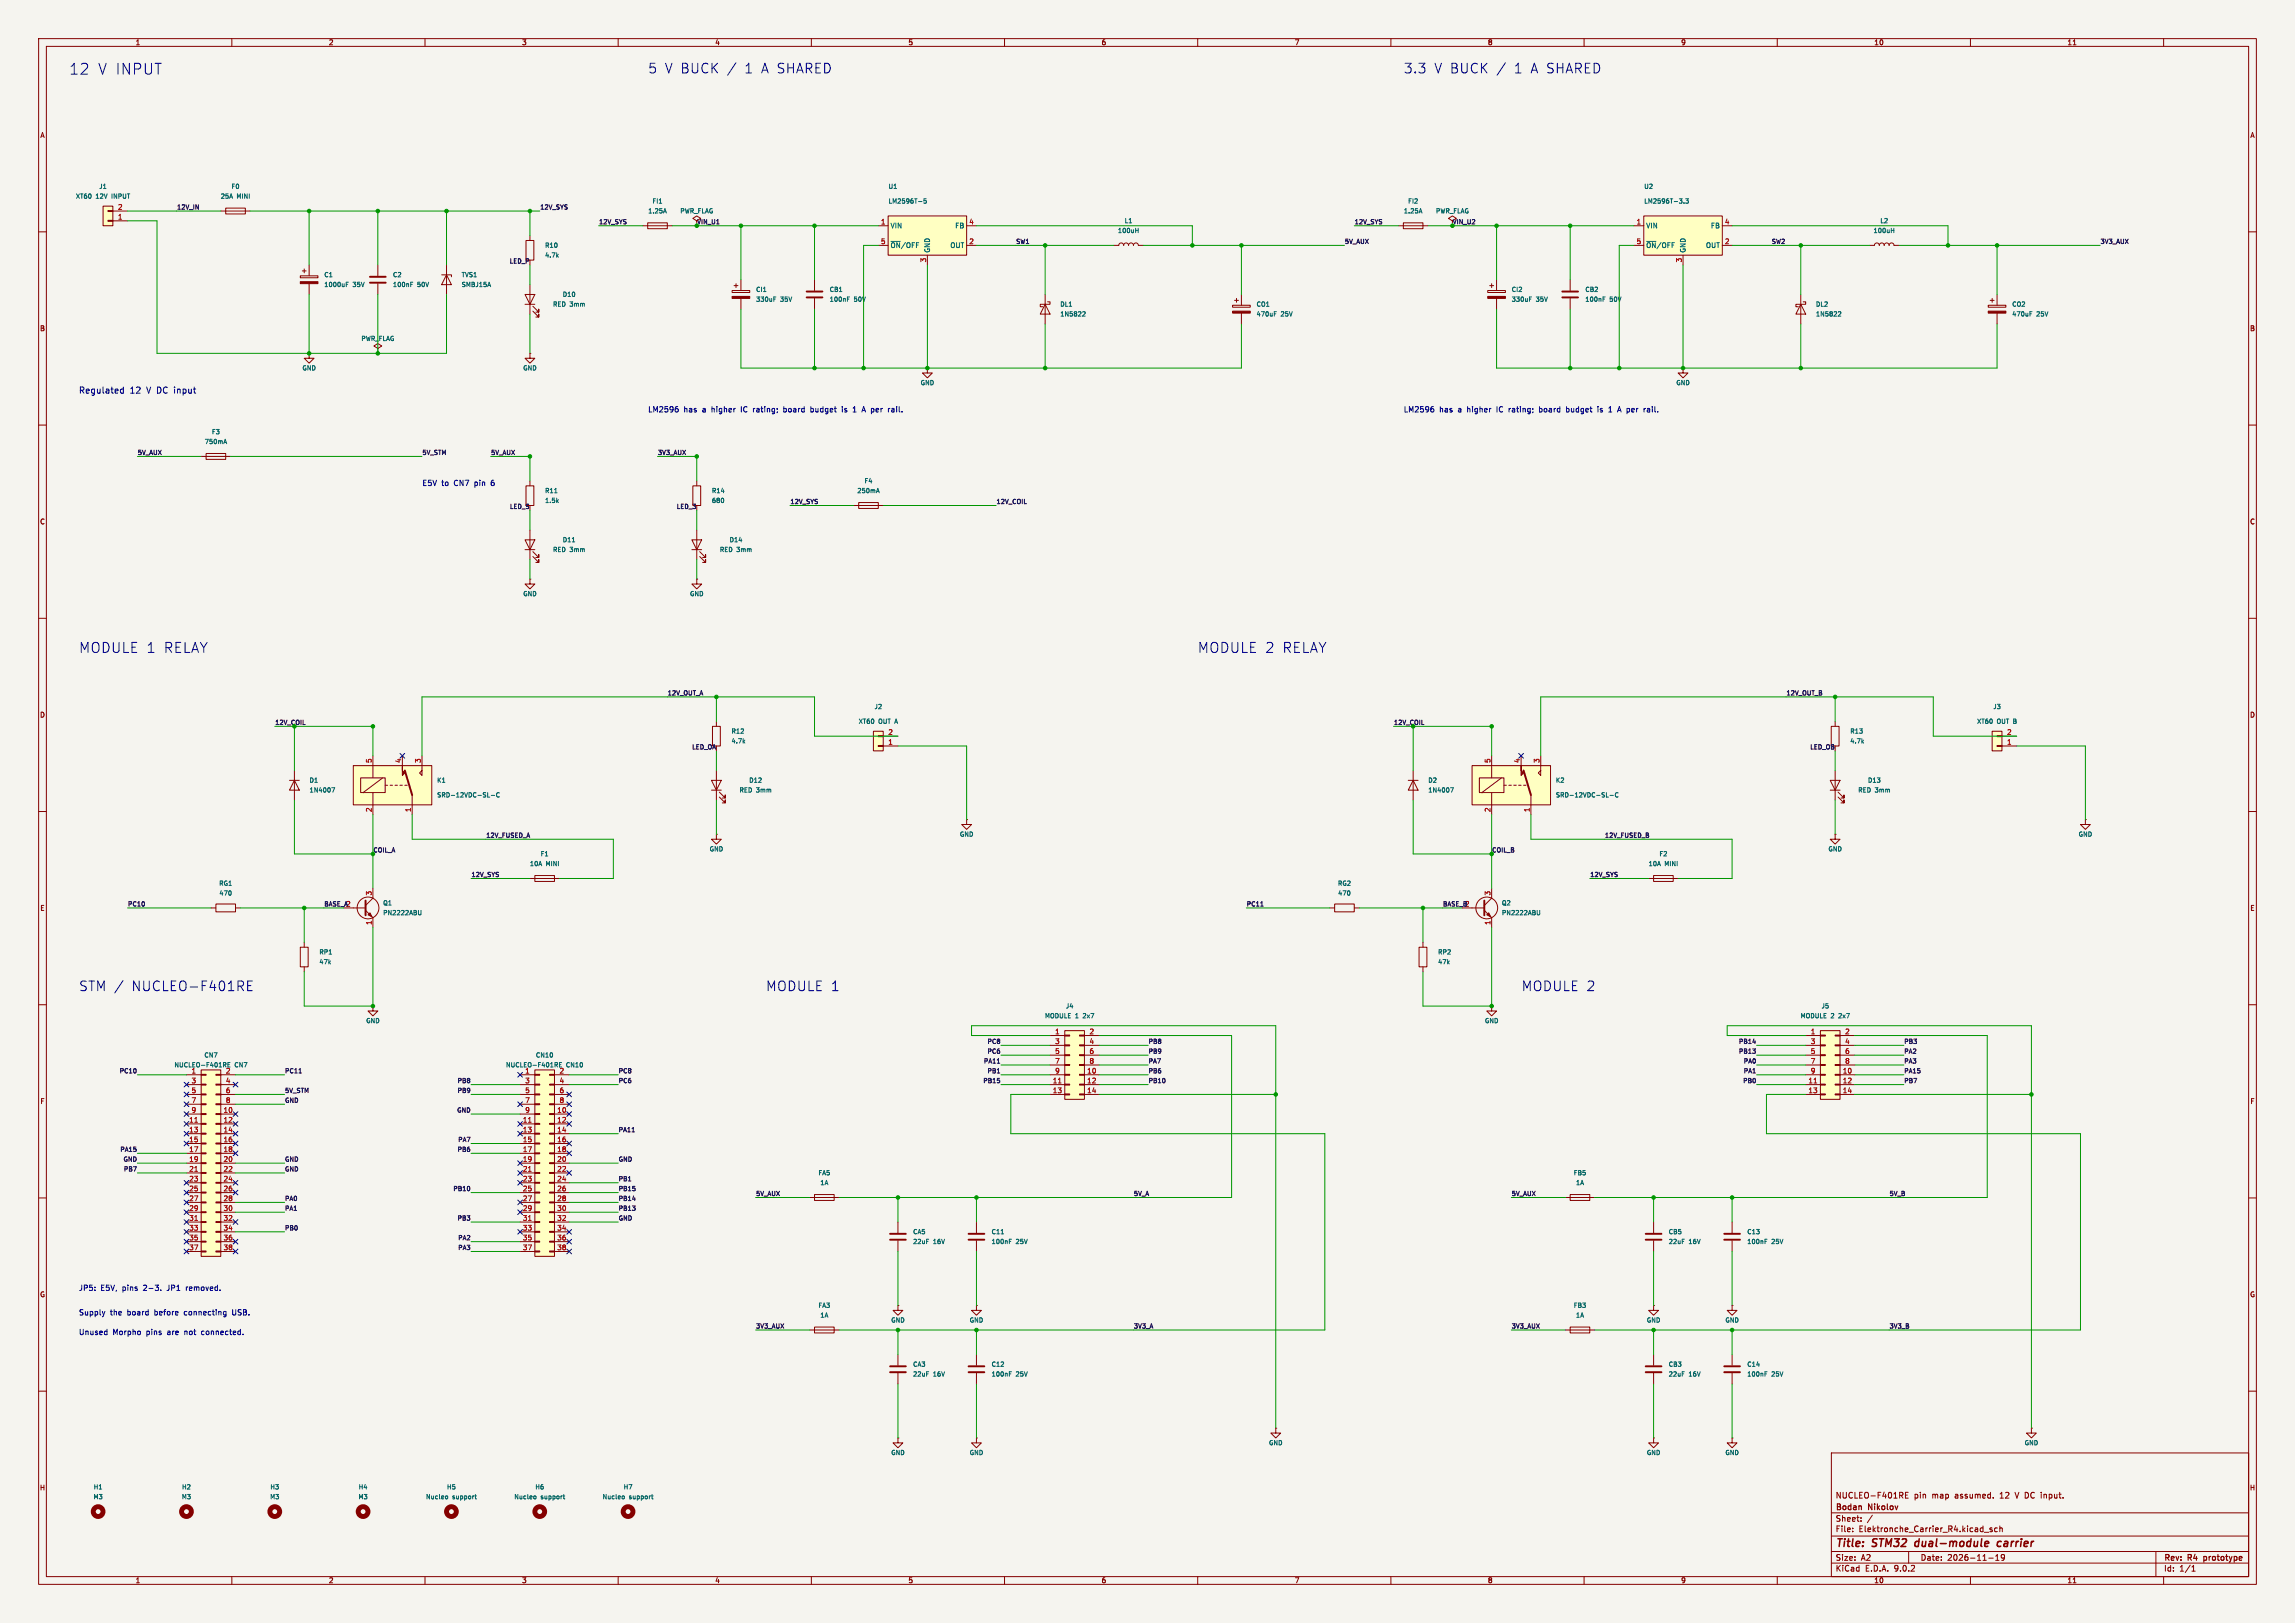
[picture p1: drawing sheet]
<svg xmlns="http://www.w3.org/2000/svg" width="594mm" height="420mm" viewBox="0 0 594 420" stroke-linecap="round" stroke-linejoin="round" font-family="sans-serif">
<defs><g id="words">
<g font-size="3.9" fill="#0000c2">
<text x="17.8" y="19.5">12</text>
<text x="25.1" y="19.5">V INPUT</text>
</g>
<g font-size="3.6" fill="#0000c2">
<text x="20.3" y="169.2">MODULE 1 RELAY</text>
<text x="309.9" y="169.2">MODULE 2 RELAY</text>
</g>
<g font-size="3.5" fill="#0000c2">
<text x="167.6" y="19.2">5 V BUCK /</text>
<text x="192.3" y="19.2">1 A SHARED</text>
<text x="363.2" y="19.2">3.3</text>
<text x="371" y="19.2">V BUCK /</text>
<text x="391.5" y="19.2">1 A SHARED</text>
<text x="20.3" y="256.7">STM /</text>
<text x="33.8" y="256.7">NUCLEO-F401RE</text>
<text x="198.1" y="256.7">MODULE 1</text>
<text x="393.7" y="256.7">MODULE 2</text>
</g>
<g font-size="2.8" fill="#840000">
<text x="475" y="400.9">Title:</text>
<text x="484.7" y="400.9">STM32</text>
<text x="496.5" y="400.9">dual-module</text>
<text x="518.6" y="400.9">carrier</text>
</g>
<g font-size="2.2" fill="#0000c2">
<text x="20.3" y="102.1">Regulated</text>
<text x="33.6" y="102.1">12</text>
<text x="38" y="102.1">V DC input</text>
</g>
<g font-size="2.1" fill="#840000">
<text x="475" y="388">NUCLEO-F401RE</text>
<text x="495.4" y="388">pin</text>
<text x="500.1" y="388">map</text>
<text x="506.1" y="388">assumed.</text>
<text x="517.9" y="388">12</text>
<text x="522.1" y="388">V DC input.</text>
<text x="475" y="394">Sheet:</text>
<text x="475" y="391.2">Bodan</text>
<text x="483.7" y="391.2">Nikolov</text>
<text x="475" y="396.7">File:</text>
<text x="481.1" y="396.7">Elektronche_Carrier_R4.kicad_sch</text>
<text x="475" y="406.9">KiCad</text>
<text x="475" y="404.1">Size:</text>
<text x="481.7" y="404.1">A2</text>
<text x="482.7" y="406.9">E.D.A.</text>
<text x="490.3" y="406.9">9.0.2</text>
<text x="497" y="404.1">Date:</text>
<text x="504" y="404.1">2026-11-19</text>
<text x="560" y="404.3">Rev:</text>
<text x="560" y="406.9">Id:</text>
<text x="564.1" y="406.9">1/1</text>
<text x="566.4" y="404.3">R4</text>
<text x="571.1" y="404.3">prototype</text>
</g>
<g font-size="1.9" fill="#0000c2">
<text x="167.6" y="107">LM2596</text>
<text x="177" y="107">has</text>
<text x="181.9" y="107">a</text>
<text x="184.4" y="107">higher</text>
<text x="192.1" y="107">IC rating;</text>
<text x="203.5" y="107">board</text>
<text x="210.7" y="107">budget</text>
<text x="219" y="107">is</text>
<text x="224.6" y="107">A per</text>
<text x="231.6" y="107">rail.</text>
<text x="363.2" y="107">LM2596</text>
<text x="372.5" y="107">has</text>
<text x="377.4" y="107">a</text>
<text x="380" y="107">higher</text>
<text x="387.7" y="107">IC rating;</text>
<text x="399.1" y="107">board</text>
<text x="406.3" y="107">budget</text>
<text x="414.6" y="107">is</text>
<text x="420.2" y="107">A per</text>
<text x="427.2" y="107">rail.</text>
<text x="109.2" y="126.1">E5V to</text>
<text x="117.6" y="126.1">CN7</text>
<text x="123" y="126.1">pin</text>
<text x="127.5" y="126.1">6</text>
<text x="20.3" y="334.3">JP5:</text>
<text x="26" y="334.3">E5V,</text>
<text x="31.7" y="334.3">pins</text>
<text x="37.3" y="334.3">2-3.</text>
<text x="43.6" y="334.3">JP1</text>
<text x="48.7" y="334.3">removed.</text>
<text x="20.3" y="340.7">Supply</text>
<text x="28.5" y="340.7">the</text>
<text x="33" y="340.7">board</text>
<text x="40.2" y="340.7">before</text>
<text x="48" y="340.7">connecting</text>
<text x="60.7" y="340.7">USB.</text>
<text x="20.3" y="345.8">Unused</text>
<text x="29.2" y="345.8">Morpho</text>
<text x="37.9" y="345.8">pins</text>
<text x="43.5" y="345.8">are</text>
<text x="48.1" y="345.8">not</text>
<text x="52.7" y="345.8">connected.</text>
</g>
<g font-size="1.8" fill="#840000">
<text x="35" y="11.9">1</text>
<text x="85" y="11.9">2</text>
<text x="135" y="11.9">3</text>
<text x="185" y="11.9">4</text>
<text x="235" y="11.9">5</text>
<text x="285" y="11.9">6</text>
<text x="335" y="11.9">7</text>
<text x="385" y="11.9">8</text>
<text x="435" y="11.9">9</text>
<text x="485" y="11.9">10</text>
<text x="535" y="11.9">11</text>
<text x="10.3" y="35.9">A</text>
<text x="582.3" y="35.9">A</text>
<text x="10.3" y="85.9">B</text>
<text x="582.3" y="85.9">B</text>
<text x="10.3" y="135.9">C</text>
<text x="582.3" y="135.9">C</text>
<text x="10.3" y="185.9">D</text>
<text x="582.3" y="185.9">D</text>
<text x="10.3" y="235.9">E</text>
<text x="582.3" y="235.9">E</text>
<text x="10.3" y="285.9">F</text>
<text x="582.3" y="285.9">F</text>
<text x="10.3" y="335.9">G</text>
<text x="582.3" y="335.9">G</text>
<text x="10.2" y="385.9">H</text>
<text x="582.2" y="385.9">H</text>
<text x="35" y="409.9">1</text>
<text x="85" y="409.9">2</text>
<text x="135" y="409.9">3</text>
<text x="185" y="409.9">4</text>
<text x="235" y="409.9">5</text>
<text x="285" y="409.9">6</text>
<text x="335" y="409.9">7</text>
<text x="385" y="409.9">8</text>
<text x="435" y="409.9">9</text>
<text x="485" y="409.9">10</text>
<text x="535" y="409.9">11</text>
</g>
<g font-size="1.8" fill="#a90000">
<text x="30.4" y="56.9">1</text>
<text x="30.4" y="54.4">2</text>
<text x="227.9" y="58.2">1</text>
<text x="250.8" y="58.2">4</text>
<text x="423.5" y="58.2">1</text>
<text x="446.3" y="58.2">4</text>
<text x="227.9" y="63.2">5</text>
<text x="250.8" y="63.2">2</text>
<text x="423.5" y="63.2">5</text>
<text x="446.3" y="63.2">2</text>
<text x="239.8" y="68" transform="rotate(-90 239.8 68)">3</text>
<text x="435.4" y="68" transform="rotate(-90 435.4 68)">3</text>
<text x="229.8" y="190.2">2</text>
<text x="519.4" y="190.2">2</text>
<text x="96.3" y="197.6" transform="rotate(-90 96.3 197.6)">5</text>
<text x="103.9" y="197.6" transform="rotate(-90 103.9 197.6)">4</text>
<text x="109" y="197.6" transform="rotate(-90 109 197.6)">3</text>
<text x="229.8" y="192.8">1</text>
<text x="385.8" y="197.6" transform="rotate(-90 385.8 197.6)">5</text>
<text x="393.4" y="197.6" transform="rotate(-90 393.4 197.6)">4</text>
<text x="398.5" y="197.6" transform="rotate(-90 398.5 197.6)">3</text>
<text x="519.4" y="192.8">1</text>
<text x="96.3" y="210.3" transform="rotate(-90 96.3 210.3)">2</text>
<text x="106.4" y="210.3" transform="rotate(-90 106.4 210.3)">1</text>
<text x="385.8" y="210.3" transform="rotate(-90 385.8 210.3)">2</text>
<text x="396" y="210.3" transform="rotate(-90 396 210.3)">1</text>
<text x="96.3" y="231.8" transform="rotate(-90 96.3 231.8)">3</text>
<text x="385.8" y="231.8" transform="rotate(-90 385.8 231.8)">3</text>
<text x="96.3" y="239.5" transform="rotate(-90 96.3 239.5)">1</text>
<text x="385.8" y="239.5" transform="rotate(-90 385.8 239.5)">1</text>
<text x="273" y="267.7">1</text>
<text x="281.9" y="267.7">2</text>
<text x="468.6" y="267.7">1</text>
<text x="477.4" y="267.7">2</text>
<text x="273" y="270.3">3</text>
<text x="273" y="272.8">5</text>
<text x="273" y="275.3">7</text>
<text x="281.9" y="270.3">4</text>
<text x="281.9" y="272.8">6</text>
<text x="281.9" y="275.3">8</text>
<text x="468.6" y="270.3">3</text>
<text x="468.6" y="272.8">5</text>
<text x="468.6" y="275.3">7</text>
<text x="477.4" y="270.3">4</text>
<text x="477.4" y="272.8">6</text>
<text x="477.4" y="275.3">8</text>
<text x="49.5" y="280.4">3</text>
<text x="58.3" y="280.4">4</text>
<text x="135.8" y="280.4">3</text>
<text x="144.7" y="280.4">4</text>
<text x="272.4" y="280.4">11</text>
<text x="273" y="277.9">9</text>
<text x="281.3" y="277.9">10</text>
<text x="281.3" y="280.4">12</text>
<text x="468" y="280.4">11</text>
<text x="468.6" y="277.9">9</text>
<text x="476.8" y="277.9">10</text>
<text x="476.8" y="280.4">12</text>
<text x="49.5" y="283">5</text>
<text x="49.5" y="285.5">7</text>
<text x="58.3" y="283">6</text>
<text x="58.3" y="285.5">8</text>
<text x="135.8" y="283">5</text>
<text x="135.8" y="285.5">7</text>
<text x="144.7" y="283">6</text>
<text x="144.7" y="285.5">8</text>
<text x="272.4" y="283">13</text>
<text x="281.3" y="283">14</text>
<text x="468" y="283">13</text>
<text x="476.8" y="283">14</text>
<text x="48.9" y="290.6">11</text>
<text x="48.9" y="293.1">13</text>
<text x="49.5" y="288">9</text>
<text x="57.7" y="288">10</text>
<text x="57.7" y="290.6">12</text>
<text x="57.7" y="293.1">14</text>
<text x="135.2" y="290.6">11</text>
<text x="135.2" y="293.1">13</text>
<text x="135.8" y="288">9</text>
<text x="144.1" y="288">10</text>
<text x="144.1" y="290.6">12</text>
<text x="144.1" y="293.1">14</text>
<text x="48.9" y="295.7">15</text>
<text x="48.9" y="298.2">17</text>
<text x="57.7" y="295.7">16</text>
<text x="57.7" y="298.2">18</text>
<text x="135.2" y="295.7">15</text>
<text x="135.2" y="298.2">17</text>
<text x="144.1" y="295.7">16</text>
<text x="144.1" y="298.2">18</text>
<text x="48.9" y="300.7">19</text>
<text x="48.9" y="303.3">21</text>
<text x="48.9" y="305.8">23</text>
<text x="57.7" y="300.7">20</text>
<text x="57.7" y="303.3">22</text>
<text x="57.7" y="305.8">24</text>
<text x="135.2" y="300.7">19</text>
<text x="135.2" y="303.3">21</text>
<text x="135.2" y="305.8">23</text>
<text x="144.1" y="300.7">20</text>
<text x="144.1" y="303.3">22</text>
<text x="144.1" y="305.8">24</text>
<text x="48.9" y="308.4">25</text>
<text x="48.9" y="310.9">27</text>
<text x="57.7" y="308.4">26</text>
<text x="57.7" y="310.9">28</text>
<text x="135.2" y="308.4">25</text>
<text x="135.2" y="310.9">27</text>
<text x="144.1" y="308.4">26</text>
<text x="144.1" y="310.9">28</text>
<text x="48.9" y="313.4">29</text>
<text x="48.9" y="316">31</text>
<text x="57.7" y="313.4">30</text>
<text x="57.7" y="316">32</text>
<text x="135.2" y="313.4">29</text>
<text x="135.2" y="316">31</text>
<text x="144.1" y="313.4">30</text>
<text x="144.1" y="316">32</text>
<text x="48.9" y="318.5">33</text>
<text x="48.9" y="321.1">35</text>
<text x="48.9" y="323.6">37</text>
<text x="57.7" y="318.5">34</text>
<text x="57.7" y="321.1">36</text>
<text x="57.7" y="323.6">38</text>
<text x="135.2" y="318.5">33</text>
<text x="135.2" y="321.1">35</text>
<text x="135.2" y="323.6">37</text>
<text x="144.1" y="318.5">34</text>
<text x="144.1" y="321.1">36</text>
<text x="144.1" y="323.6">38</text>
</g>
<g font-size="1.8" fill="#006464">
<text x="230.4" y="59.3">VIN</text>
<text x="247.1" y="59.3">FB</text>
<text x="426" y="59.3">VIN</text>
<text x="442.7" y="59.3">FB</text>
<text x="230.4" y="64.4">~{ON}/OFF</text>
<text x="240.9" y="65.5" transform="rotate(-90 240.9 65.5)">GND</text>
<text x="245.9" y="64.4">OUT</text>
<text x="426" y="64.4">~{ON}/OFF</text>
<text x="436.5" y="65.5" transform="rotate(-90 436.5 65.5)">GND</text>
<text x="441.4" y="64.4">OUT</text>
<text x="49.5" y="277.9">1</text>
<text x="58.3" y="277.9">2</text>
<text x="135.8" y="277.9">1</text>
<text x="144.7" y="277.9">2</text>
</g>
<g font-size="1.6" fill="#006464">
<text x="19.5" y="51.6">XT60</text>
<text x="24.8" y="51.6">12V</text>
<text x="25.6" y="49.1">J1</text>
<text x="29.1" y="51.6">INPUT</text>
<text x="57" y="51.6">25A</text>
<text x="59.8" y="49.1">F0</text>
<text x="61.3" y="51.6">MINI</text>
<text x="168.8" y="52.9">FI1</text>
<text x="229.9" y="52.9">LM2596T-5</text>
<text x="229.9" y="49.1">U1</text>
<text x="364.3" y="52.9">FI2</text>
<text x="425.4" y="52.9">LM2596T-3.3</text>
<text x="425.4" y="49.1">U2</text>
<text x="167.7" y="55.4">1.25A</text>
<text x="176" y="55.4">PWR_FLAG</text>
<text x="291" y="58">L1</text>
<text x="363.2" y="55.4">1.25A</text>
<text x="371.5" y="55.4">PWR_FLAG</text>
<text x="486.6" y="58">L2</text>
<text x="141" y="64.3">R10</text>
<text x="289.2" y="60.5">100uH</text>
<text x="484.8" y="60.5">100uH</text>
<text x="83.8" y="71.9">C1</text>
<text x="101.6" y="71.9">C2</text>
<text x="119.4" y="71.9">TVS1</text>
<text x="141" y="66.8">4.7k</text>
<text x="83.8" y="74.5">1000uF</text>
<text x="91.3" y="74.5">35V</text>
<text x="101.6" y="74.5">100nF</text>
<text x="108" y="74.5">50V</text>
<text x="119.4" y="74.5">SMBJ15A</text>
<text x="145.5" y="77">D10</text>
<text x="195.6" y="75.7">CI1</text>
<text x="214.6" y="75.7">CB1</text>
<text x="391.1" y="75.7">CI2</text>
<text x="410.2" y="75.7">CB2</text>
<text x="143" y="79.5">RED 3mm</text>
<text x="195.6" y="78.3">330uF</text>
<text x="202" y="78.3">35V</text>
<text x="214.6" y="78.3">100nF</text>
<text x="221" y="78.3">50V</text>
<text x="274.3" y="79.5">DL1</text>
<text x="274.3" y="82.1">1N5822</text>
<text x="325.1" y="82.1">470uF</text>
<text x="325.1" y="79.5">CO1</text>
<text x="331.5" y="82.1">25V</text>
<text x="391.1" y="78.3">330uF</text>
<text x="397.6" y="78.3">35V</text>
<text x="410.2" y="78.3">100nF</text>
<text x="416.6" y="78.3">50V</text>
<text x="469.9" y="79.5">DL2</text>
<text x="469.9" y="82.1">1N5822</text>
<text x="520.7" y="82.1">470uF</text>
<text x="520.7" y="79.5">CO2</text>
<text x="527.1" y="82.1">25V</text>
<text x="93.4" y="88.4">PWR_FLAG</text>
<text x="78.1" y="96.1">GND</text>
<text x="135.3" y="96.1">GND</text>
<text x="238.2" y="99.9">GND</text>
<text x="433.7" y="99.9">GND</text>
<text x="54.7" y="112.6">F3</text>
<text x="52.9" y="115.1">750mA</text>
<text x="223.6" y="125.3">F4</text>
<text x="141" y="127.8">R11</text>
<text x="141" y="130.3">1.5k</text>
<text x="184.1" y="127.8">R14</text>
<text x="184.1" y="130.3">680</text>
<text x="221.8" y="127.8">250mA</text>
<text x="143" y="143">RED 3mm</text>
<text x="145.5" y="140.5">D11</text>
<text x="186.2" y="143">RED 3mm</text>
<text x="188.7" y="140.5">D14</text>
<text x="135.3" y="154.5">GND</text>
<text x="178.5" y="154.5">GND</text>
<text x="226.2" y="183.7">J2</text>
<text x="515.8" y="183.7">J3</text>
<text x="189.2" y="190">R12</text>
<text x="222.1" y="187.5">XT60</text>
<text x="227.4" y="187.5">OUT A</text>
<text x="478.8" y="190">R13</text>
<text x="511.6" y="187.5">XT60</text>
<text x="516.9" y="187.5">OUT B</text>
<text x="189.2" y="192.6">4.7k</text>
<text x="478.8" y="192.6">4.7k</text>
<text x="80" y="202.7">D1</text>
<text x="113" y="202.7">K1</text>
<text x="193.8" y="202.7">D12</text>
<text x="369.6" y="202.7">D2</text>
<text x="402.6" y="202.7">K2</text>
<text x="483.4" y="202.7">D13</text>
<text x="80" y="205.3">1N4007</text>
<text x="113" y="206.5">SRD-12VDC-SL-C</text>
<text x="191.3" y="205.3">RED 3mm</text>
<text x="369.6" y="205.3">1N4007</text>
<text x="402.6" y="206.5">SRD-12VDC-SL-C</text>
<text x="480.8" y="205.3">RED 3mm</text>
<text x="139.8" y="221.8">F1</text>
<text x="183.6" y="220.5">GND</text>
<text x="248.3" y="216.7">GND</text>
<text x="429.4" y="221.8">F2</text>
<text x="473.1" y="220.5">GND</text>
<text x="537.9" y="216.7">GND</text>
<text x="137" y="224.3">10A</text>
<text x="141.3" y="224.3">MINI</text>
<text x="426.6" y="224.3">10A</text>
<text x="430.9" y="224.3">MINI</text>
<text x="56.6" y="229.4">RG1</text>
<text x="56.7" y="231.9">470</text>
<text x="346.2" y="229.4">RG2</text>
<text x="346.2" y="231.9">470</text>
<text x="99" y="237">PN2222ABU</text>
<text x="99" y="234.5">Q1</text>
<text x="388.6" y="237">PN2222ABU</text>
<text x="388.6" y="234.5">Q2</text>
<text x="82.5" y="247.2">RP1</text>
<text x="82.5" y="249.7">47k</text>
<text x="372.1" y="247.2">RP2</text>
<text x="372.1" y="249.7">47k</text>
<text x="270.3" y="263.7">MODULE 1</text>
<text x="275.8" y="261.2">J4</text>
<text x="280.5" y="263.7">2x7</text>
<text x="465.9" y="263.7">MODULE 2</text>
<text x="471.3" y="261.2">J5</text>
<text x="476.1" y="263.7">2x7</text>
<text x="94.7" y="265">GND</text>
<text x="384.2" y="265">GND</text>
<text x="52.8" y="273.9">CN7</text>
<text x="138.6" y="273.9">CN10</text>
<text x="45" y="276.4">NUCLEO-F401RE</text>
<text x="60.7" y="276.4">CN7</text>
<text x="130.8" y="276.4">NUCLEO-F401RE</text>
<text x="146.6" y="276.4">CN10</text>
<text x="211.7" y="304.3">FA5</text>
<text x="407.2" y="304.3">FB5</text>
<text x="212.2" y="306.9">1A</text>
<text x="407.8" y="306.9">1A</text>
<text x="236.2" y="319.6">CA5</text>
<text x="236.2" y="322.1">22uF</text>
<text x="241.5" y="322.1">16V</text>
<text x="256.5" y="322.1">100nF</text>
<text x="256.5" y="319.6">C11</text>
<text x="262.9" y="322.1">25V</text>
<text x="431.8" y="322.1">22uF</text>
<text x="431.8" y="319.6">CB5</text>
<text x="437.1" y="322.1">16V</text>
<text x="452.1" y="322.1">100nF</text>
<text x="452.1" y="319.6">C13</text>
<text x="458.5" y="322.1">25V</text>
<text x="211.7" y="338.6">FA3</text>
<text x="212.2" y="341.2">1A</text>
<text x="407.2" y="338.6">FB3</text>
<text x="407.8" y="341.2">1A</text>
<text x="230.5" y="342.4">GND</text>
<text x="250.9" y="342.4">GND</text>
<text x="426.1" y="342.4">GND</text>
<text x="446.4" y="342.4">GND</text>
<text x="236.2" y="353.9">CA3</text>
<text x="256.5" y="353.9">C12</text>
<text x="431.8" y="353.9">CB3</text>
<text x="452.1" y="353.9">C14</text>
<text x="236.2" y="356.4">22uF</text>
<text x="241.5" y="356.4">16V</text>
<text x="256.5" y="356.4">100nF</text>
<text x="262.9" y="356.4">25V</text>
<text x="431.8" y="356.4">22uF</text>
<text x="437.1" y="356.4">16V</text>
<text x="452.1" y="356.4">100nF</text>
<text x="458.5" y="356.4">25V</text>
<text x="230.5" y="376.7">GND</text>
<text x="250.9" y="376.7">GND</text>
<text x="328.3" y="374.2">GND</text>
<text x="426.1" y="376.7">GND</text>
<text x="446.4" y="376.7">GND</text>
<text x="523.9" y="374.2">GND</text>
<text x="24.1" y="388.2">M3</text>
<text x="24.1" y="385.6">H1</text>
<text x="46.9" y="388.2">M3</text>
<text x="47" y="385.6">H2</text>
<text x="69.8" y="388.2">M3</text>
<text x="69.9" y="385.6">H3</text>
<text x="92.7" y="388.2">M3</text>
<text x="92.7" y="385.6">H4</text>
<text x="110.1" y="388.2">Nucleo</text>
<text x="115.6" y="385.6">H5</text>
<text x="117.1" y="388.2">support</text>
<text x="133" y="388.2">Nucleo</text>
<text x="138.4" y="385.6">H6</text>
<text x="140" y="388.2">support</text>
<text x="155.8" y="388.2">Nucleo</text>
<text x="161.3" y="385.6">H7</text>
<text x="162.8" y="388.2">support</text>
</g>
<g font-size="1.6" fill="#0f0f0f">
<text x="45.7" y="54.3">12V_IN</text>
<text x="139.7" y="54.3">12V_SYS</text>
<text x="154.9" y="58.1">12V_SYS</text>
<text x="180.3" y="58.1">VIN_U1</text>
<text x="350.5" y="58.1">12V_SYS</text>
<text x="375.9" y="58.1">VIN_U2</text>
<text x="262.9" y="63.2">SW1</text>
<text x="348" y="63.2">5V_AUX</text>
<text x="458.5" y="63.2">SW2</text>
<text x="543.6" y="63.2">3V3_AUX</text>
<text x="131.8" y="68.3">LED_P</text>
<text x="35.6" y="117.8">5V_AUX</text>
<text x="109.2" y="117.8">5V_STM</text>
<text x="127" y="117.8">5V_AUX</text>
<text x="170.2" y="117.8">3V3_AUX</text>
<text x="131.8" y="131.8">LED_S</text>
<text x="175" y="131.8">LED_3</text>
<text x="204.5" y="130.5">12V_SYS</text>
<text x="257.8" y="130.5">12V_COIL</text>
<text x="172.7" y="180">12V_OUT_A</text>
<text x="462.3" y="180">12V_OUT_B</text>
<text x="71.1" y="187.6">12V_COIL</text>
<text x="360.7" y="187.6">12V_COIL</text>
<text x="179" y="194">LED_OA</text>
<text x="468.4" y="194">LED_OB</text>
<text x="96.5" y="220.7">COIL_A</text>
<text x="125.7" y="216.9">12V_FUSED_A</text>
<text x="386.1" y="220.7">COIL_B</text>
<text x="415.3" y="216.9">12V_FUSED_B</text>
<text x="121.9" y="227">12V_SYS</text>
<text x="411.5" y="227">12V_SYS</text>
<text x="33" y="234.6">PC10</text>
<text x="83.8" y="234.6">BASE_A2</text>
<text x="322.6" y="234.6">PC11</text>
<text x="373.4" y="234.6">BASE_B2</text>
<text x="254.5" y="275.3">PA11</text>
<text x="255.5" y="270.2">PC8</text>
<text x="255.5" y="272.7">PC6</text>
<text x="297.2" y="270.2">PB8</text>
<text x="297.2" y="272.7">PB9</text>
<text x="297.2" y="275.3">PA7</text>
<text x="449.9" y="272.7">PB13</text>
<text x="449.9" y="270.2">PB14</text>
<text x="451.2" y="275.3">PA0</text>
<text x="492.8" y="270.2">PB3</text>
<text x="492.8" y="272.7">PA2</text>
<text x="492.8" y="275.3">PA3</text>
<text x="30.8" y="277.8">PC10</text>
<text x="73.7" y="277.8">PC11</text>
<text x="118.3" y="280.4">PB8</text>
<text x="160" y="277.8">PC8</text>
<text x="160" y="280.4">PC6</text>
<text x="254.4" y="280.4">PB15</text>
<text x="255.5" y="277.8">PB1</text>
<text x="297.2" y="277.8">PB6</text>
<text x="297.2" y="280.4">PB10</text>
<text x="451" y="280.4">PB0</text>
<text x="451.2" y="277.8">PA1</text>
<text x="492.8" y="277.8">PA15</text>
<text x="492.8" y="280.4">PB7</text>
<text x="73.7" y="282.9">5V_STM</text>
<text x="73.7" y="285.4">GND</text>
<text x="118.2" y="288">GND</text>
<text x="118.3" y="282.9">PB9</text>
<text x="160" y="293.1">PA11</text>
<text x="31" y="298.1">PA15</text>
<text x="118.3" y="298.1">PB6</text>
<text x="118.5" y="295.6">PA7</text>
<text x="31.8" y="300.7">GND</text>
<text x="31.9" y="303.2">PB7</text>
<text x="73.7" y="303.2">GND</text>
<text x="73.7" y="300.7">GND</text>
<text x="160" y="300.7">GND</text>
<text x="160" y="305.8">PB1</text>
<text x="73.7" y="310.8">PA0</text>
<text x="117.2" y="308.3">PB10</text>
<text x="160" y="308.3">PB15</text>
<text x="160" y="310.8">PB14</text>
<text x="195.6" y="309.6">5V_AUX</text>
<text x="293.4" y="309.6">5V_A</text>
<text x="391.2" y="309.6">5V_AUX</text>
<text x="488.9" y="309.6">5V_B</text>
<text x="73.7" y="313.4">PA1</text>
<text x="118.3" y="315.9">PB3</text>
<text x="160" y="313.4">PB13</text>
<text x="160" y="315.9">GND</text>
<text x="73.7" y="318.5">PB0</text>
<text x="118.5" y="321">PA2</text>
<text x="118.5" y="323.5">PA3</text>
<text x="195.6" y="343.9">3V3_AUX</text>
<text x="293.4" y="343.9">3V3_A</text>
<text x="391.2" y="343.9">3V3_AUX</text>
<text x="488.9" y="343.9">3V3_B</text>
</g>
</g></defs>
<path d="M0 0h594v420h-594z" fill="#f5f4ef" stroke="#f5f4ef" stroke-width=".26"/>
<g fill="none" stroke="#840000" stroke-width=".26">
<path d="M10 10h574v400h-574zM12 12h570v396h-570zM60 10v2M110 10v2M160 10v2M210 10v2M260 10v2M310 10v2M360 10v2M410 10v2M460 10v2M510 10v2"/>
<path d="M536.6 11.6h.7M560 10v2M10 60h2M270.5 78.7l1.3 2.6h-2.6zM270.5 76.2v7.6M271.1 78.1h.7v.6h-2.6v.7h.7M582 60h2M10 110h2M582 110h2M10 160h2M582 160h2M10 210h2"/>
<path d="M582 210h2M10 260h2M582 260h2M10 310h2M582 310h2M10 360h2M474 376h108v32h-108zM582 360h2M474 397.5h108M474 391.5h108M479.5 396.2v.2M479.5 395.4v.2"/>
<path d="M481.7 393.5v.2M481.7 392.7v.2M484.6 392.1l-1.3 1.9M493.2 386.9h.5M493.9 386.2h-.7v1.5h.7M513.6 396.5h1.1M515.6 395.4h-.4l-.2 .2 .1 .2 .5 .1v.4h-.6M515.9 387.5v.2M517 395.4h-.5l-.3 .3 .2 .6h.6M517.6 395.5l.6-.1v1M517.6 394.9v1.5M60 408v2"/>
<path d="M110 408v2M160 408v2M210 408v2M260 408v2M310 408v2M360 408v2M410 408v2M460 408v2M474 404.5h108M474 401.5h108M494 401.5v3M510 408v2"/>
<path d="M514.7 403.2h1.2M516.5 403.8h.9M516.5 402.7l.5-.4v1.5M518.8 402.9l-.3 .3-.4-.1-.1-.7 .5-.1 .3 .3-.1 .8-.2 .3-.4 .1M536.6 409.6h.7M558 401.5v6.5M560 408v2M567.3 406.6h.9M567.3 405.5l.4-.4v1.5"/>
</g>
<path d="M570.4 402.8v1.5M570.4 403.7l.2 .1M570.6 402.8h-.2" fill="none" stroke="#840000" stroke-width=".3"/>
<path d="M495.8 399.1l-.2 .7 .3 .4M514.1 398.9l.5 .1 .1 .3-1 .2M518 399h-.8l-.3 .8 .4 .4 .5-.1M514.5 400.1l-.6 .1" fill="none" stroke="#840000" stroke-width=".4"/>
<path d="M280.4 80.7h.4l.1 .3-.7 .8h.7" fill="none" stroke="#006464" stroke-width=".26"/>
<path d="M515.6 189.2h2.6v5.1h-2.6z" fill="#ffffc2"/>
<g fill="none" stroke="#840000" stroke-width=".26">
<path d="M319 79h4.6v.5h-4.6zM319.5 77.7h1M320 77.2v1M321.3 76.2v2.8M321.3 81v2.8M474 188h2v5h-2zM475 186.7v1.3M475 199.4v7.6M515.6 189.2h2.6v5.1h-2.6zM516.9 192.9h1.3v.3h-1.3zM516.9 190.4h1.3v.2h-1.3zM518.2 193h3.8"/>
<path d="M518.2 190.5h3.8M250.2 212.1v1.3h1.3l-1.3 1.2-1.3-1.2h1.3M250.2 212.1h.1M473.7 201.9h2.5l-1.2 2.6zM473.7 204.5h2.5M475 215.9v1.3h1.2l-1.2 1.2-1.3-1.2h1.3M475 215.9h.1M475.7 206.2l1.6 1.6v-.8v.8h-.8M475.7 205l1.6 1.5v-.8v.8h-.8M539.7 212.1v1.3h1.3l-1.3 1.2-1.2-1.2h1.2M539.7 212.1h.1M344.2 235h1.2"/>
<path d="M345.4 233.9h5.1v2.1h-5.1zM350.5 235h1.3M426.7 227.3h7.6M428 226.6h5.1v1.5h-5.1z"/>
</g>
<path d="M329.8 81.2h.4M329.8 80.7h.6M349.3 230.7v.7" fill="none" stroke="#006464" stroke-width=".26"/>
<path d="M319 80.5h4.6v.5h-4.6z" fill="#840000" stroke="#840000" stroke-width=".26"/>
<path d="M471.2 266.7h5v17.8h-5z" fill="#ffffc2"/>
<g fill="none" stroke="#840000" stroke-width=".26">
<path d="M97.8 68.6v2.8M97.8 73.4v2.8M114.3 71.1h2.5v.5M115.6 71.1l1.2 2.6h-2.5zM115.6 68.6v7.6M135.9 76.2h2.5l-1.2 2.5zM135.9 78.7h2.5M137.2 73.7v7.6M137.9 79.2l1.5 1.6v-.8v.8h-.7M288.3 63.5h1.3l.1-.4 .5-.2 .4 .2 .2 .4 .2-.4 .5-.2 .4 .2 .2 .4 .2-.4 .4-.2 .5 .2 .2 .4 .2-.4 .4-.2 .5 .2 .1 .4h1.3M97.8 90.2l1-.7-1-.6-1 .6 1 .7v1.2M97.8 91.4h.1"/>
<path d="M137.9 80.5l1.5 1.5v-.7v.7h-.7M467.4 268h3.8M467.4 270.5h3.8M467.4 273.1h3.8M467.4 275.6h3.8M467.4 278.1h3.8M471.2 266.7h5v17.8h-5zM471.2 267.8h1.2v.3h-1.2zM471.2 270.4h1.2v.2h-1.2zM471.2 272.9h1.2v.3h-1.2zM471.2 275.5h1.2v.2h-1.2zM471.2 278h1.2v.3h-1.2z"/>
<path d="M475 267.8h1.2v.3h-1.2zM475 270.4h1.2v.2h-1.2zM475 272.9h1.2v.3h-1.2zM475 275.5h1.2v.2h-1.2zM475 278h1.2v.3h-1.2zM476.2 268h3.9M476.2 270.5h3.9M476.2 273.1h3.9M476.2 275.6h3.9M476.2 278.1h3.9M467.4 280.7h3.8M467.4 283.2h3.8"/>
<path d="M471.2 280.5h1.2v.3h-1.2zM471.2 283.1h1.2v.2h-1.2zM475 280.5h1.2v.3h-1.2zM475 283.1h1.2v.2h-1.2zM476.2 280.7h3.9M476.2 283.2h3.9M232.4 316.2v2.8M405.1 309.9h7.6M406.4 309.1h5.1v1.5h-5.1zM428 316.2v2.8M448.3 316.2v2.8M232.4 321.1v2.8"/>
<path d="M252.7 337.8v1.3h1.3l-1.3 1.3-1.2-1.3h1.2M252.7 337.8h.1M428 337.8v1.3h1.3l-1.3 1.3-1.3-1.3h1.3M428 337.8h.1M428 321.1v2.8M448.3 337.8v1.3h1.3l-1.3 1.3-1.3-1.3h1.3M448.3 337.8h.1M448.3 321.1v2.8M209.5 344.2h7.7M210.8 343.4h5.1v1.5h-5.1zM232.4 350.5v2.8M232.4 355.3v2.8"/>
<path d="M252.7 350.5v2.8M252.7 355.3v2.8M405.1 344.2h7.6M406.4 343.4h5.1v1.5h-5.1zM428 350.5v2.8M428 355.3v2.8M448.3 350.5v2.8M448.3 355.3v2.8M232.4 372.1v1.3h1.3l-1.3 1.3-1.3-1.3h1.3M232.4 372.1h.1M252.7 372.1v1.3h1.3l-1.3 1.3-1.2-1.3h1.2M252.7 372.1h.1"/>
<path d="M330.2 369.6v1.2h1.3l-1.3 1.3-1.3-1.3h1.3M330.2 369.6h.1M428 372.1v1.3h1.3l-1.3 1.3-1.3-1.3h1.3M428 372.1h.1M448.3 372.1v1.3h1.3l-1.3 1.3-1.3-1.3h1.3M448.3 372.1h.1M525.8 369.6v1.2h1.2l-1.2 1.3-1.3-1.3h1.3M525.8 369.6h.1"/>
</g>
<path d="M469.5 280.3h.7" fill="none" stroke="#a90000" stroke-width=".26"/>
<g fill="none" stroke="#006464" stroke-width=".26">
<path d="M293.9 59.6h.7M294.6 59.1v1.1M106.3 73.6h.4M106.3 73h.5M239.8 320.7h.6M435.4 320.7h.6M456.8 320.7h.6M456.8 321.2h.4M239.8 355h.6M261.2 355h.6M261.2 355.5h.4M435.4 355h.6"/>
<path d="M456.8 355h.6M456.8 355.5h.4"/>
</g>
<g fill="none" stroke="#840000" stroke-width=".51">
<path d="M95.8 71.6h4M95.8 73.2h4M230.4 319.3h4M426 319.3h4M446.3 319.3h4M230.4 320.8h4M426 320.8h4M446.3 320.8h4M230.4 353.6h4M230.4 355.1h4M250.7 353.6h4.1M250.7 355.1h4.1"/>
<path d="M426 353.6h4M426 355.1h4M446.3 353.6h4M446.3 355.1h4"/>
</g>
<path d="M275.6 266.7h5.1v17.8h-5.1z" fill="#ffffc2"/>
<g fill="none" stroke="#840000" stroke-width=".26">
<path d="M166.4 58.4h7.6M167.6 57.7h5.1v1.5h-5.1zM189.5 75.2h4.6v.5h-4.6zM190 73.9h1M190.5 73.4v1M191.8 72.4v2.8M191.8 77.2v2.8M210.8 72.4v2.8M210.8 77.2v2.8M76.2 199.4v7.6M74.9 201.9h2.6M76.2 201.9l1.3 2.6h-2.6z"/>
<path d="M54.6 235h1.3M55.9 233.9h5.1v2.1h-5.1zM61 235h1.2M88.9 235h5.7M94.6 235.6l1.9 1.9v2.5M96.5 229.9v2.5l-1.9 1.9M137.2 227.3h7.6M138.4 226.6h5.1v1.5h-5.1zM77.7 245.1h2.1v5.1h-2.1zM78.7 243.8v1.3M78.7 250.2v1.3M271.8 268h3.8"/>
<path d="M271.8 270.5h3.8M271.8 273.1h3.8M271.8 275.6h3.8M271.8 278.1h3.8M275.6 266.7h5.1v17.8h-5.1zM275.6 267.8h1.3v.3h-1.3zM275.6 270.4h1.3v.2h-1.3zM275.6 272.9h1.3v.3h-1.3zM275.6 275.5h1.3v.2h-1.3zM275.6 278h1.3v.3h-1.3zM279.4 267.8h1.3v.3h-1.3zM279.4 270.4h1.3v.2h-1.3z"/>
<path d="M279.4 272.9h1.3v.3h-1.3zM279.4 275.5h1.3v.2h-1.3zM279.4 278h1.3v.3h-1.3zM280.7 268h3.8M280.7 270.5h3.8M280.7 273.1h3.8M280.7 275.6h3.8M280.7 278.1h3.8M271.8 280.7h3.8M271.8 283.2h3.8M275.6 280.5h1.3v.3h-1.3zM275.6 283.1h1.3v.2h-1.3z"/>
<path d="M279.4 280.5h1.3v.3h-1.3zM279.4 283.1h1.3v.2h-1.3zM280.7 280.7h3.8M280.7 283.2h3.8"/>
<circle cx="95.2" cy="234.9" r="2.82"/>
</g>
<path d="M273.9 280.3h.8" fill="none" stroke="#a90000" stroke-width=".26"/>
<g fill="none" stroke="#006464" stroke-width=".26">
<path d="M172.1 54l.4 1.1M200.3 77.4h.4M200.3 76.8h.5M219.3 77.4h.4M219.3 76.8h.6M85.9 203.8h.7l-.5 1.2M59.8 230.7v.7M109 235.6v.9l-.5 .2M115.5 387.1l.4 .2-.1 .5-.3 .1M122.9 387.1h.4M123.1 386.7v1l.2 .2M138.4 387.1l.3 .2v.5l-.3 .1"/>
<path d="M145.8 387.1h.4M145.9 386.7v1l.3 .2M161.2 387.1l.4 .2-.1 .5-.3 .1M168.6 387.1h.4M168.8 386.7v1l.2 .2"/>
</g>
<path d="M208.8 75.4h4.1M208.8 77h4.1M94.6 233v3.9" fill="none" stroke="#840000" stroke-width=".51"/>
<g fill="#840000" stroke="#840000" stroke-width=".26">
<path d="M189.5 76.7h4.6v.5h-4.6z"/>
<path d="M95.2 236.7l.6-.5 .5 1z"/>
</g>
<g fill="none" stroke="#840000" stroke-width="1.3">
<circle cx="116.8" cy="391.2" r="1.27"/>
<circle cx="139.7" cy="391.2" r="1.27"/>
<circle cx="162.6" cy="391.2" r="1.27"/>
</g>
<path d="M138.4 276.9h5.1v48.2h-5.1z" fill="#ffffc2"/>
<g fill="none" stroke="#840000" stroke-width=".26">
<path d="M96.5 260.4v1.2h1.3l-1.3 1.3-1.3-1.3h1.3M96.5 260.4h.1M134.6 278.1h3.8M138.4 276.9h5.1v48.2h-5.1zM138.4 278h1.3v.3h-1.3zM142.2 278h1.3v.3h-1.3zM143.5 278.1h3.8M134.6 280.7h3.8M134.6 283.2h3.8M134.6 285.8h3.8M134.6 288.3h3.8M134.6 290.8h3.8"/>
<path d="M134.6 293.4h3.8M134.6 295.9h3.8M134.6 298.5h3.8M138.4 280.5h1.3v.3h-1.3zM138.4 283.1h1.3v.2h-1.3zM138.4 285.6h1.3v.3h-1.3zM138.4 288.2h1.3v.2h-1.3zM138.4 290.7h1.3v.3h-1.3zM138.4 293.2h1.3v.3h-1.3zM138.4 295.8h1.3v.2h-1.3zM138.4 298.3h1.3v.3h-1.3zM142.2 280.5h1.3v.3h-1.3z"/>
<path d="M142.2 283.1h1.3v.2h-1.3zM142.2 285.6h1.3v.3h-1.3zM142.2 288.2h1.3v.2h-1.3zM142.2 290.7h1.3v.3h-1.3zM142.2 293.2h1.3v.3h-1.3zM142.2 295.8h1.3v.2h-1.3zM142.2 298.3h1.3v.3h-1.3zM143.5 280.7h3.8M143.5 283.2h3.8M143.5 285.8h3.8M143.5 288.3h3.8M143.5 290.8h3.8"/>
<path d="M143.5 293.4h3.8M143.5 295.9h3.8M143.5 298.5h3.8M134.6 301h3.8M134.6 303.5h3.8M134.6 306.1h3.8M134.6 308.6h3.8M134.6 311.2h3.8M134.6 313.7h3.8M134.6 316.2h3.8M134.6 318.8h3.8M138.4 300.9h1.3v.2h-1.3z"/>
<path d="M138.4 303.4h1.3v.3h-1.3zM138.4 305.9h1.3v.3h-1.3zM138.4 308.5h1.3v.2h-1.3zM138.4 311h1.3v.3h-1.3zM138.4 313.6h1.3v.2h-1.3zM138.4 316.1h1.3v.3h-1.3zM138.4 318.6h1.3v.3h-1.3zM142.2 300.9h1.3v.2h-1.3zM142.2 303.4h1.3v.3h-1.3zM142.2 305.9h1.3v.3h-1.3zM142.2 308.5h1.3v.2h-1.3zM142.2 311h1.3v.3h-1.3z"/>
<path d="M142.2 313.6h1.3v.2h-1.3zM142.2 316.1h1.3v.3h-1.3zM142.2 318.6h1.3v.3h-1.3zM143.5 301h3.8M143.5 303.5h3.8M143.5 306.1h3.8M143.5 308.6h3.8M143.5 311.2h3.8M143.5 313.7h3.8M143.5 316.2h3.8M143.5 318.8h3.8M134.6 321.3h3.8"/>
<path d="M134.6 323.9h3.8M138.4 321.2h1.3v.2h-1.3zM138.4 323.7h1.3v.3h-1.3zM142.2 321.2h1.3v.2h-1.3zM142.2 323.7h1.3v.3h-1.3zM143.5 321.3h3.8M143.5 323.9h3.8"/>
</g>
<path d="M136.8 290.4h.7M136.8 303.1h.7M136.8 315.8h.7" fill="none" stroke="#a90000" stroke-width=".26"/>
<path d="M144.8 275.5h.4M145.4 275h-.6v1.1" fill="none" stroke="#006464" stroke-width=".26"/>
<path d="M52.1 276.9h5v48.2h-5z" fill="#ffffc2"/>
<g fill="none" stroke="#840000" stroke-width=".26">
<path d="M57.1 54.6h7.7M58.4 53.8h5.1v1.6h-5.1zM136.1 62.2h2.1v5.1h-2.1zM137.2 61v1.2M137.2 91.4v1.3h1.2l-1.2 1.3-1.3-1.3h1.3M137.2 91.4h.1M52.1 118.1h7.6M53.3 117.3h5.1v1.6h-5.1zM48.3 278.1h3.8M52.1 276.9h5v48.2h-5zM52.1 278h1.2v.3h-1.2zM55.9 278h1.2v.3h-1.2z"/>
<path d="M57.1 278.1h3.9M48.3 280.7h3.8M48.3 283.2h3.8M48.3 285.8h3.8M48.3 288.3h3.8M48.3 290.8h3.8M48.3 293.4h3.8M48.3 295.9h3.8M48.3 298.5h3.8M52.1 280.5h1.2v.3h-1.2zM52.1 283.1h1.2v.2h-1.2zM52.1 285.6h1.2v.3h-1.2z"/>
<path d="M52.1 288.2h1.2v.2h-1.2zM52.1 290.7h1.2v.3h-1.2zM52.1 293.2h1.2v.3h-1.2zM52.1 295.8h1.2v.2h-1.2zM52.1 298.3h1.2v.3h-1.2zM55.9 280.5h1.2v.3h-1.2zM55.9 283.1h1.2v.2h-1.2zM55.9 285.6h1.2v.3h-1.2zM55.9 288.2h1.2v.2h-1.2zM55.9 290.7h1.2v.3h-1.2zM55.9 293.2h1.2v.3h-1.2zM55.9 295.8h1.2v.2h-1.2z"/>
<path d="M55.9 298.3h1.2v.3h-1.2zM57.1 280.7h3.9M57.1 283.2h3.9M57.1 285.8h3.9M57.1 288.3h3.9M57.1 290.8h3.9M57.1 293.4h3.9M57.1 295.9h3.9M57.1 298.5h3.9M48.3 301h3.8M48.3 303.5h3.8M48.3 306.1h3.8"/>
<path d="M48.3 308.6h3.8M48.3 311.2h3.8M48.3 313.7h3.8M48.3 316.2h3.8M48.3 318.8h3.8M52.1 300.9h1.2v.2h-1.2zM52.1 303.4h1.2v.3h-1.2zM52.1 305.9h1.2v.3h-1.2zM52.1 308.5h1.2v.2h-1.2zM52.1 311h1.2v.3h-1.2zM52.1 313.6h1.2v.2h-1.2zM52.1 316.1h1.2v.3h-1.2z"/>
<path d="M52.1 318.6h1.2v.3h-1.2zM55.9 300.9h1.2v.2h-1.2zM55.9 303.4h1.2v.3h-1.2zM55.9 305.9h1.2v.3h-1.2zM55.9 308.5h1.2v.2h-1.2zM55.9 311h1.2v.3h-1.2zM55.9 313.6h1.2v.2h-1.2zM55.9 316.1h1.2v.3h-1.2zM55.9 318.6h1.2v.3h-1.2zM57.1 301h3.9M57.1 303.5h3.9M57.1 306.1h3.9"/>
<path d="M57.1 308.6h3.9M57.1 311.2h3.9M57.1 313.7h3.9M57.1 316.2h3.9M57.1 318.8h3.9M48.3 321.3h3.8M48.3 323.9h3.8M52.1 321.2h1.2v.2h-1.2zM52.1 323.7h1.2v.3h-1.2zM55.9 321.2h1.2v.2h-1.2zM55.9 323.7h1.2v.3h-1.2zM57.1 321.3h3.9"/>
<path d="M57.1 323.9h3.9M232.4 337.8v1.3h1.3l-1.3 1.3-1.3-1.3h1.3M232.4 337.8h.1"/>
</g>
<path d="M50.4 290.4h.7M50.4 303.1h.7M50.4 315.8h.7" fill="none" stroke="#a90000" stroke-width=".26"/>
<path d="M58 114.5h.6M58.3 113.7l.4 1.1M59 275.5h.4M59.5 275h-.5v1.1" fill="none" stroke="#006464" stroke-width=".26"/>
<g fill="none" stroke="#840000" stroke-width="1.3">
<circle cx="25.4" cy="391.2" r="1.27"/>
<circle cx="48.3" cy="391.2" r="1.27"/>
<circle cx="71.1" cy="391.2" r="1.27"/>
<circle cx="94" cy="391.2" r="1.27"/>
</g>
<path d="M26.7 53.3h2.5v5.1h-2.5z" fill="#ffffc2"/>
<g fill="none" stroke="#840000" stroke-width=".26">
<path d="M26.7 53.3h2.5v5.1h-2.5zM27.9 57h1.3v.3h-1.3zM27.9 54.5h1.3v.2h-1.3zM29.2 57.2h3.8M29.2 54.6h3.8M77.7 71.4h4.6v.5h-4.6zM78.2 70.1h1M78.7 69.6v1M80 68.6v2.8M80 73.4v2.8M80 91.4v1.3h1.3l-1.3 1.3-1.3-1.3h1.3M80 91.4h.1"/>
<path d="M240 95.3v1.2h1.3l-1.3 1.3-1.2-1.3h1.2M240 95.3h.1M185.4 215.9v1.3h1.3l-1.3 1.2-1.3-1.2h1.3M185.4 215.9h.1M209.5 309.9h7.7M210.8 309.1h5.1v1.5h-5.1z"/>
</g>
<path d="M77.7 72.9h4.6v.5h-4.6z" fill="#840000" stroke="#840000" stroke-width=".26"/>
<path d="M89.6 73.6h.4M89.6 73h.6" fill="none" stroke="#006464" stroke-width=".26"/>
<path d="M229.9 55.9h20.3v10.1h-20.3z" fill="#ffffc2"/>
<g fill="none" stroke="#840000" stroke-width=".26">
<path d="M227.3 58.4h2.6M229.9 55.9h20.3v10.1h-20.3zM250.2 58.4h2.5M227.3 63.5h2.6M240 66v2.6M250.2 63.5h2.5M135.9 139.7h2.5l-1.2 2.5zM136.1 125.7h2.1v5.1h-2.1zM137.2 124.5v1.2M137.2 137.2v7.6M135.9 142.2h2.5M137.2 149.9v1.2h1.2l-1.2 1.3-1.3-1.3h1.3"/>
<path d="M137.2 149.9h.1M137.9 144l1.5 1.5v-.7v.7h-.7M137.9 142.7l1.5 1.6v-.8v.8h-.7"/>
</g>
<path d="M237.7 52.2h.9M239.7 51.4h-.5l-.1 .6 .6-.1v.6h-.6M143.5 127.5h.7M148.1 140.2h.7" fill="none" stroke="#006464" stroke-width=".26"/>
<path d="M91.4 198.1h20.4v10.2h-20.4z" fill="#ffffc2"/>
<g fill="none" stroke="#840000" stroke-width=".26">
<path d="M180.3 57.2l1.1-.7-1.1-.6-1 .6 1 .7v1.2M406.4 72.4v2.8M406.4 77.2v2.8M91.4 198.1h20.4v10.2h-20.4zM96.5 195.6v5.7M104.1 195.6v2.5M109.2 195.6v5.1l-.6-.7 .6-.6M93.3 201.3h6.4v3.8h-6.4zM96.5 205.1v5.7M99.1 201.3l-5.1 3.8M99.7 203.2h.6M101 203.2h.6"/>
<path d="M102.2 203.2h.7M103.5 203.2h.6M104.8 203.2h.6M106.7 205.7v5.1"/>
</g>
<path d="M404.4 75.4h4M404.4 77h4M104.8 199.4l1.9 6.3" fill="none" stroke="#840000" stroke-width=".51"/>
<path d="M104.1 198.1v1.3l.7 .6-.7 .7z" fill="#840000" stroke="#840000" stroke-width=".26"/>
<path d="M414.9 77.4h.4M414.9 76.8h.6M127.1 205.8h.9M129.2 205.2a.51 .51 0 0 0-.7 .5 .51 .51 0 0 0 .7 .5" fill="none" stroke="#006464" stroke-width=".26"/>
<path d="M226.1 189.2h2.5v5.1h-2.5z" fill="#ffffc2"/>
<g fill="none" stroke="#840000" stroke-width=".26">
<path d="M435.6 95.3v1.2h1.3l-1.3 1.3-1.3-1.3h1.3M435.6 95.3h.1M221 130.8h7.6M222.2 130h5.1v1.6h-5.1zM226.1 189.2h2.5v5.1h-2.5zM227.3 192.9h1.3v.3h-1.3zM227.3 190.4h1.3v.2h-1.3zM228.6 193h3.8M228.6 190.5h3.8M378.5 235h5.7M384.2 235.6l1.9 1.9v2.5M386.1 229.9v2.5l-1.9 1.9"/>
<path d="M386.1 260.4v1.2h1.2l-1.2 1.3-1.3-1.3h1.3M386.1 260.4h.1"/>
<circle cx="384.8" cy="234.9" r="2.82"/>
</g>
<path d="M384.2 233v3.9" fill="none" stroke="#840000" stroke-width=".51"/>
<path d="M384.8 236.7l.5-.5 .5 1z" fill="#840000" stroke="#840000" stroke-width=".26"/>
<path d="M226.9 127.2h.6M227.2 126.4l.4 1.1M398.5 235.6v.9l-.4 .2" fill="none" stroke="#006464" stroke-width=".26"/>
<path d="M425.4 55.9h20.4v10.1h-20.4z" fill="#ffffc2"/>
<g fill="none" stroke="#840000" stroke-width=".26">
<path d="M422.9 58.4h2.5M425.4 55.9h20.4v10.1h-20.4zM445.8 58.4h2.5M385.1 75.2h4.5v.5h-4.5zM385.6 73.9h1M386.1 73.4v1M387.3 72.4v2.8M387.3 77.2v2.8M422.9 63.5h2.5M435.6 66v2.6M445.8 63.5h2.5M514.6 79h4.6v.5h-4.6z"/>
<path d="M515.1 77.7h1M515.6 77.2v1M516.9 76.2v2.8M516.9 81v2.8M184.4 188h2v5h-2zM185.4 186.7v1.3M185.4 199.4v7.6M365.8 199.4v7.6M184.1 201.9h2.6l-1.3 2.6zM184.1 204.5h2.6M186.2 206.2l1.5 1.6v-.8v.8h-.8M186.2 205l1.5 1.5v-.8v.8h-.8"/>
<path d="M364.5 201.9h2.5M365.8 201.9l1.2 2.6h-2.5z"/>
</g>
<path d="M435.8 52.5v.1M436.3 51.4h.7l-.4 .5 .3 .1v.5h-.6M395.9 77.4h.3M395.9 76.8h.5M525.4 81.2h.4M525.4 80.7h.5M375.4 203.8h.8l-.5 1.2" fill="none" stroke="#006464" stroke-width=".26"/>
<g fill="#840000" stroke="#840000" stroke-width=".26">
<path d="M385.1 76.7h4.5v.5h-4.5z"/>
<path d="M514.6 80.5h4.6v.5h-4.6z"/>
</g>
<path d="M381 198.1h20.3v10.2h-20.3z" fill="#ffffc2"/>
<g fill="none" stroke="#840000" stroke-width=".26">
<path d="M361.9 58.4h7.7M363.2 57.7h5.1v1.5h-5.1zM375.9 57.2l1-.7-1-.6-1 .6 1 .7v1.2M466.1 78.7l1.3 2.6h-2.6zM466.1 76.2v7.6M466.7 78.1h.7v.6h-2.6v.7h.7M483.9 63.5h1.2l.2-.4 .5-.2 .4 .2 .2 .4 .2-.4 .4-.2 .5 .2 .2 .4 .2-.4 .4-.2 .5 .2 .1 .4 .2-.4 .5-.2 .4 .2 .2 .4h1.3M179.1 139.7h2.5l-1.3 2.5zM179.3 125.7h2.1v5.1h-2.1zM180.3 124.5v1.2M180.3 137.2v7.6M179.1 142.2h2.5"/>
<path d="M180.3 149.9v1.2h1.3l-1.3 1.3-1.2-1.3h1.2M180.3 149.9h.1M181.1 144l1.5 1.5v-.7v.7h-.7M181.1 142.7l1.5 1.6v-.8v.8h-.7M381 198.1h20.3v10.2h-20.3zM386.1 195.6v5.7M393.7 195.6v2.5M398.8 195.6v5.1l-.7-.7 .7-.6M382.9 201.3h6.4v3.8h-6.4zM386.1 205.1v5.7M388.6 201.3l-5.1 3.8M389.3 203.2h.6"/>
<path d="M390.5 203.2h.7M391.8 203.2h.6M393.1 203.2h.6M394.3 203.2h.7M396.2 205.7v5.1M367.3 245.1h2v5.1h-2zM368.3 243.8v1.3M368.3 250.2v1.3M252.7 316.2v2.8M252.7 321.1v2.8"/>
</g>
<path d="M394.3 199.4l1.9 6.3M250.7 319.3h4.1M250.7 320.8h4.1" fill="none" stroke="#840000" stroke-width=".51"/>
<path d="M393.7 198.1v1.3l.6 .6-.6 .7z" fill="#840000" stroke="#840000" stroke-width=".26"/>
<path d="M367.7 54l.4 1.1M489.5 59.6h.7M490.2 59.1v1.1M476 80.7h.4l.1 .3-.7 .8h.7M187.3 129.1v.7M416.7 205.8h.9M418.8 205.2a.51 .51 0 0 0-.7 .5 .51 .51 0 0 0 .7 .5M259.1 319.3h.7M261.2 321.2h.4M261.2 320.7h.6" fill="none" stroke="#006464" stroke-width=".26"/>
<path d="M326.3 234.5h.7M77.4 277.7h.6M258.1 277.7h.7M258.1 275.1h.7M453.7 269.7h.7M163.6 292.9h.6M162.6 305.6h.7M163.7 310.3h.7" fill="none" stroke="#0f0f0f" stroke-width=".26"/>
<g fill="none" stroke="#009600" stroke-width=".26">
<path d="M33 54.6h24.1M33 57.2h7.6v34.2h75v-15.2M64.8 54.6h74.9M80 54.6v14M97.8 54.6v14M115.6 54.6v14M137.2 54.6v6.4M154.9 58.4h11.5M174 58.4h53.3M191.8 58.4v14M210.8 58.4v14M252.7 58.4h55.9v5.1"/>
<path d="M350.5 58.4h11.4M369.6 58.4h53.3M387.3 58.4v14M406.4 58.4v14M448.3 58.4h55.9v5.1M80 76.2v15.2M97.8 76.2v15.2M137.2 68.6v5.1M227.3 63.5h-3.8v31.8M240 68.6v26.7M252.7 63.5h35.6M270.5 63.5v12.7"/>
<path d="M295.9 63.5h52.1M321.3 63.5v12.7M422.9 63.5h-3.8v31.8M435.6 68.6v26.7M448.3 63.5h35.6M466.1 63.5v12.7M491.5 63.5h52.1M516.9 63.5v12.7M137.2 81.3v10.1M191.8 80v15.3h129.5v-11.5M210.8 80v15.3M270.5 83.8v11.5"/>
<path d="M387.3 80v15.3h129.6v-11.5M406.4 80v15.3M466.1 83.8v11.5M35.6 118.1h16.5M59.7 118.1h49.5M127 118.1h10.2v6.4M170.2 118.1h10.1v6.4M137.2 132.1v5.1M180.3 132.1v5.1M204.5 130.8h16.5M228.6 130.8h29.2M137.2 144.8v5.1"/>
<path d="M180.3 144.8v5.1M71.1 188h25.4v7.6M76.2 188v11.4M185.4 180.3v6.4M185.4 194.3v5.1M232.4 190.5h-21.6v-10.2h-101.6v15.3M232.4 193h17.8v19.1M360.7 188h25.4v7.6M365.8 188v11.4M475 180.3v6.4M475 194.3v5.1M522 190.5h-21.6v-10.2h-101.6v15.3"/>
<path d="M522 193h17.7v19.1M76.2 207v14h20.3M96.5 210.8v19.1M106.7 210.8v6.4h52v10.1h-13.9M185.4 207v8.9M365.8 207v14h20.3M386.1 210.8v19.1M396.2 210.8v6.4h52.1v10.1h-14M475 207v8.9M33 235h21.6M62.2 235h26.7M78.7 235v8.8"/>
<path d="M121.9 227.3h15.3M322.6 235h21.6M351.8 235h26.7M368.3 235v8.8M411.5 227.3h15.2M96.5 240v20.4h-17.8v-8.9M386.1 240v20.4h-17.8v-8.9M35.6 278.1h12.7M61 278.1h12.7M147.3 278.1h12.7M259.1 278.1h12.7M259.1 275.6h12.7"/>
<path d="M259.1 273.1h12.7M259.1 270.5h12.7M271.8 268h-20.3v-2.6h78.7v104.2M284.5 268h34.3v41.9h-101.6M284.5 278.1h12.7M284.5 275.6h12.7M284.5 273.1h12.7M284.5 270.5h12.7M454.7 278.1h12.7M454.7 275.6h12.7M454.7 273.1h12.7M454.7 270.5h12.7"/>
<path d="M467.4 268h-20.4v-2.6h78.8v104.2M480.1 268h34.2v41.9h-101.6M480.1 278.1h12.7M480.1 275.6h12.7M480.1 273.1h12.7M480.1 270.5h12.7M35.6 298.5h12.7M61 283.2h12.7M61 285.8h12.7M121.9 288.3h12.7M121.9 280.7h12.7M121.9 283.2h12.7"/>
<path d="M121.9 298.5h12.7M121.9 295.9h12.7M147.3 280.7h12.7M147.3 293.4h12.7M259.1 280.7h12.7M271.8 283.2h-10.2v10.2h81.3v50.8h-125.7M284.5 280.7h12.7M284.5 283.2h45.7M454.7 280.7h12.7M467.4 283.2h-10.2v10.2h81.3v50.8h-125.8M480.1 280.7h12.7M480.1 283.2h45.7"/>
<path d="M35.6 301h12.7M35.6 303.5h12.7M61 313.7h12.7M61 311.2h12.7M61 301h12.7M61 318.8h12.7M61 303.5h12.7M121.9 308.6h12.7M121.9 316.2h12.7M147.3 313.7h12.7M147.3 311.2h12.7M147.3 301h12.7"/>
<path d="M147.3 306.1h12.7M147.3 308.6h12.7M147.3 316.2h12.7M195.6 309.9h13.9M232.4 309.9v6.3M252.7 309.9v6.3M391.2 309.9h13.9M428 309.9v6.3M448.3 309.9v6.3M121.9 321.3h12.7M121.9 323.9h12.7M232.4 323.9v13.9"/>
<path d="M252.7 323.9v13.9M428 323.9v13.9M448.3 323.9v13.9M195.6 344.2h13.9M232.4 344.2v6.3M232.4 358.1v14M252.7 344.2v6.3M252.7 358.1v14M391.2 344.2h13.9M428 344.2v6.3M428 358.1v14M448.3 344.2v6.3"/>
<path d="M448.3 358.1v14"/>
</g>
<g fill="none" stroke="#000084" stroke-width=".26">
<path d="M103.5 195l1.2 1.2M104.7 195l-1.2 1.2M393.1 195l1.2 1.2M394.3 195l-1.2 1.2M134 277.5l1.2 1.2M135.2 277.5l-1.2 1.2M47.7 290.2l1.2 1.2M47.7 280.1l1.2 1.2M47.7 292.8l1.2 1.2M47.7 295.3l1.2 1.2M47.7 282.6l1.2 1.2M47.7 285.1l1.2 1.3"/>
<path d="M47.7 287.7l1.2 1.2M48.9 290.2l-1.2 1.2M48.9 292.8l-1.2 1.2M48.9 295.3l-1.2 1.2M48.9 285.1l-1.2 1.3M48.9 287.7l-1.2 1.2M48.9 282.6l-1.2 1.2M48.9 280.1l-1.2 1.2M60.4 292.8l1.2 1.2M60.4 295.3l1.2 1.2M60.4 297.8l1.2 1.3M60.4 290.2l1.2 1.2"/>
<path d="M60.4 280.1l1.2 1.2M60.4 287.7l1.2 1.2M61.6 292.8l-1.2 1.2M61.6 280.1l-1.2 1.2M61.6 295.3l-1.2 1.2M61.6 297.8l-1.2 1.3M61.6 290.2l-1.2 1.2M61.6 287.7l-1.2 1.2M134 290.2l1.2 1.2M134 285.1l1.2 1.3M134 292.8l1.2 1.2M135.2 292.8l-1.2 1.2"/>
<path d="M135.2 290.2l-1.2 1.2M135.2 285.1l-1.2 1.3M146.7 297.8l1.2 1.3M146.7 295.3l1.2 1.2M146.7 290.2l1.2 1.2M146.7 287.7l1.2 1.2M146.7 285.1l1.2 1.3M146.7 282.6l1.2 1.2M147.9 290.2l-1.2 1.2M147.9 297.8l-1.2 1.3M147.9 287.7l-1.2 1.2M147.9 295.3l-1.2 1.2"/>
<path d="M147.9 285.1l-1.2 1.3M147.9 282.6l-1.2 1.2M47.7 318.2l1.2 1.2M47.7 305.5l1.2 1.2M47.7 308l1.2 1.2M47.7 310.5l1.2 1.3M47.7 315.6l1.2 1.2M47.7 313.1l1.2 1.2M48.9 305.5l-1.2 1.2M48.9 318.2l-1.2 1.2M48.9 308l-1.2 1.2M48.9 310.5l-1.2 1.3"/>
<path d="M48.9 315.6l-1.2 1.2M48.9 313.1l-1.2 1.2M60.4 305.5l1.2 1.2M60.4 308l1.2 1.2M60.4 315.6l1.2 1.2M61.6 305.5l-1.2 1.2M61.6 308l-1.2 1.2M61.6 315.6l-1.2 1.2M134 302.9l1.2 1.2M134 305.5l1.2 1.2M134 310.5l1.2 1.3M134 313.1l1.2 1.2"/>
<path d="M134 318.2l1.2 1.2M134 300.4l1.2 1.2M135.2 302.9l-1.2 1.2M135.2 305.5l-1.2 1.2M135.2 310.5l-1.2 1.3M135.2 313.1l-1.2 1.2M135.2 318.2l-1.2 1.2M135.2 300.4l-1.2 1.2M146.7 302.9l1.2 1.2M146.7 318.2l1.2 1.2M147.9 302.9l-1.2 1.2M147.9 318.2l-1.2 1.2"/>
<path d="M47.7 323.2l1.2 1.3M47.7 320.7l1.2 1.2M48.9 320.7l-1.2 1.2M48.9 323.2l-1.2 1.3M60.4 320.7l1.2 1.2M60.4 323.2l1.2 1.3M61.6 320.7l-1.2 1.2M61.6 323.2l-1.2 1.3M146.7 323.2l1.2 1.3M146.7 320.7l1.2 1.2M147.9 323.2l-1.2 1.3M147.9 320.7l-1.2 1.2"/>
</g>
<g fill="none" stroke="#0000c2" stroke-width=".26">
<path d="M190.5 16.3l-2.2 3.2M389.6 16.3l-2.1 3.2M31.9 100.1v1.6M31.9 100.8l-.4-.1-.3 .3 .1 .7h.6M175.1 105.2h.3M175.3 105.8l.2 .2v.4l-.2 .2M202.9 105.2v1.4M202.9 106.6h.1M203 105.7l-.1 .1M209.9 106.6h.4M209.9 105.2v1.4M210.3 105.7l-.4 .1"/>
<path d="M218 105.2v.2M218 105.7v.9M220.8 106.6h.8M220.9 105.6l.3-.4v1.4M223.1 106.6l.4-1.4 .5 1.4M223.2 106.2h.7M231.2 105.7l-.4 .1M231.3 106.1l-.6 .2 .1 .3h.5M370.7 105.2h.3M370.9 105.8l.2 .2v.4l-.2 .2M398.5 105.2v1.4M398.5 106.6h.1"/>
<path d="M398.6 105.7l-.1 .1M405.5 105.2v1.4M405.5 106.6h.4M405.9 105.7l-.4 .1M413.6 105.2v.2M413.6 105.7v.9M416.4 106.6h.8M416.5 105.6l.3-.4v1.4M418.7 106.6l.4-1.4 .5 1.4M418.8 106.2h.7M426.8 105.7l-.4 .1M426.9 106.1l-.6 .2 .1 .3h.5"/>
<path d="M31.8 253.7l-2.1 3.3M64.1 255.1h.8M65.3 253.9h-1.2v2.5h1.2M27.2 339.4l-.4 .9M41.6 333.8v.1M58 339.4h.5M58.5 339.4v1.1l-.5 .3M27.6 344.4l.1 .1M27.7 344v1.4M27.7 345.3l-.1 .1M58 340.2h.5M62.9 345.2v.2"/>
</g>
<g fill="#009600" stroke="#009600" stroke-width=".26">
<circle cx="387.3" cy="58.4" r=".46"/>
<circle cx="406.4" cy="58.4" r=".46"/>
<circle cx="406.4" cy="95.3" r=".46"/>
<circle cx="419.1" cy="95.3" r=".46"/>
<circle cx="375.9" cy="58.4" r=".46"/>
<circle cx="435.6" cy="95.3" r=".46"/>
<circle cx="466.1" cy="95.3" r=".46"/>
<circle cx="466.1" cy="63.5" r=".46"/>
<circle cx="516.9" cy="63.5" r=".46"/>
<circle cx="504.2" cy="63.5" r=".46"/>
<circle cx="368.3" cy="235" r=".46"/>
<circle cx="386.1" cy="260.4" r=".46"/>
<circle cx="365.8" cy="188" r=".46"/>
<circle cx="525.8" cy="283.2" r=".46"/>
<circle cx="448.3" cy="309.9" r=".46"/>
<circle cx="428" cy="309.9" r=".46"/>
<circle cx="448.3" cy="344.2" r=".46"/>
<circle cx="428" cy="344.2" r=".46"/>
<circle cx="386.1" cy="188" r=".46"/>
<circle cx="475" cy="180.3" r=".46"/>
<circle cx="386.1" cy="221" r=".46"/>
<circle cx="137.2" cy="54.6" r=".46"/>
<circle cx="97.8" cy="54.6" r=".46"/>
<circle cx="115.6" cy="54.6" r=".46"/>
<circle cx="97.8" cy="91.4" r=".46"/>
<circle cx="80" cy="54.6" r=".46"/>
<circle cx="80" cy="91.4" r=".46"/>
<circle cx="137.2" cy="118.1" r=".46"/>
<circle cx="96.5" cy="188" r=".46"/>
<circle cx="96.5" cy="221" r=".46"/>
<circle cx="78.7" cy="235" r=".46"/>
<circle cx="76.2" cy="188" r=".46"/>
<circle cx="96.5" cy="260.4" r=".46"/>
<circle cx="191.8" cy="58.4" r=".46"/>
<circle cx="210.8" cy="58.4" r=".46"/>
<circle cx="210.8" cy="95.3" r=".46"/>
<circle cx="223.5" cy="95.3" r=".46"/>
<circle cx="180.3" cy="58.4" r=".46"/>
<circle cx="240" cy="95.3" r=".46"/>
<circle cx="232.4" cy="309.9" r=".46"/>
<circle cx="252.7" cy="309.9" r=".46"/>
<circle cx="232.4" cy="344.2" r=".46"/>
<circle cx="308.6" cy="63.5" r=".46"/>
<circle cx="321.3" cy="63.5" r=".46"/>
<circle cx="270.5" cy="63.5" r=".46"/>
<circle cx="270.5" cy="95.3" r=".46"/>
<circle cx="330.2" cy="283.2" r=".46"/>
<circle cx="252.7" cy="344.2" r=".46"/>
<circle cx="180.3" cy="118.1" r=".46"/>
<circle cx="185.4" cy="180.3" r=".46"/>
</g>
<use href="#words"/>
</svg>
